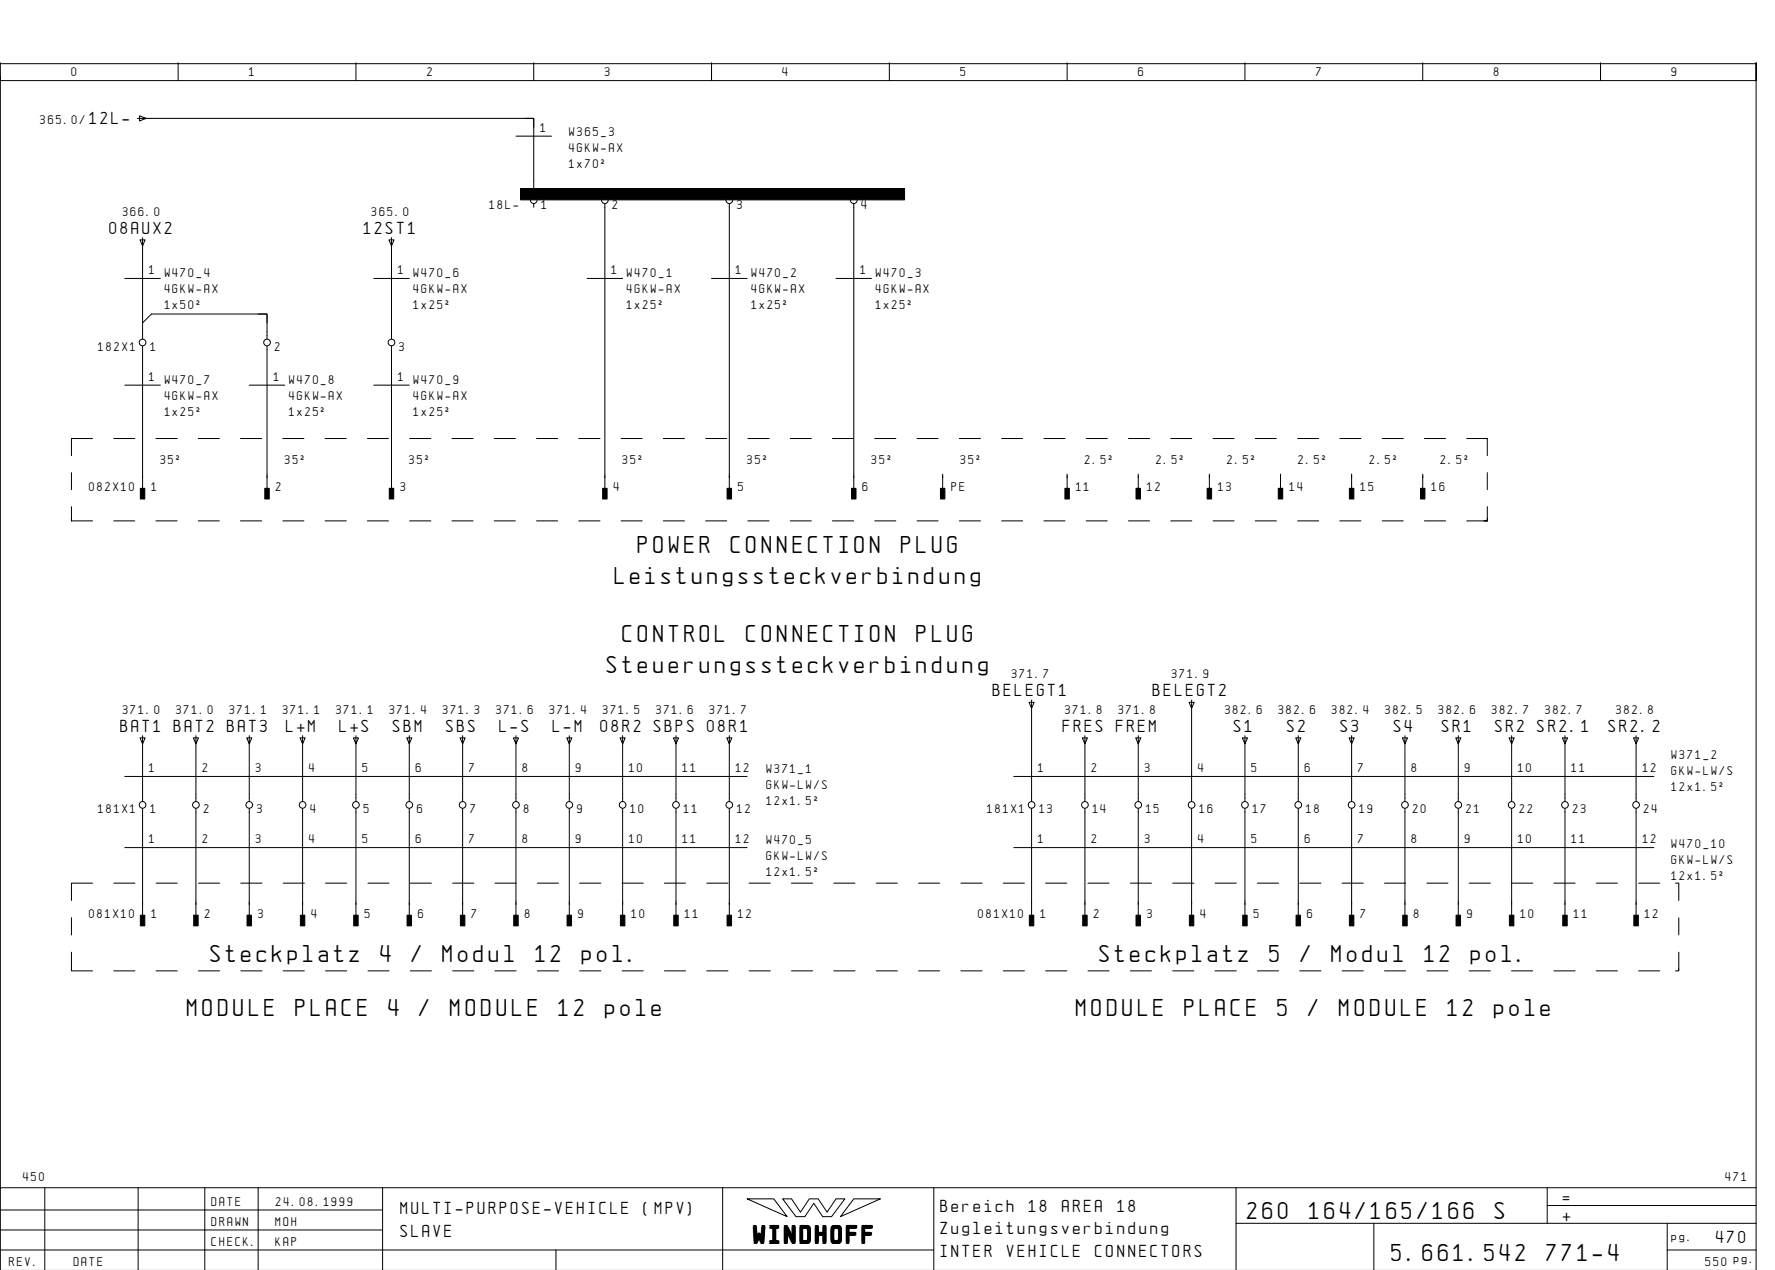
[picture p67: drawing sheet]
<svg xmlns="http://www.w3.org/2000/svg" width="399mm" height="286mm" viewBox="0 0 399 286" stroke-linecap="round" stroke-linejoin="round" font-family="sans-serif">
<defs><g id="words">
<g font-size="4.4">
<text x="143.5" y="124.4">POWER</text>
<text x="164.4" y="124.4">CONNECTION</text>
<text x="202.7" y="124.4">PLUG</text>
<text x="138.3" y="131.4">Leistungssteckverbindung</text>
<text x="140" y="144.4">CONTROL</text>
<text x="167.9" y="144.4">CONNECTION</text>
<text x="206.2" y="144.4">PLUG</text>
<text x="136.5" y="151.4">Steuerungssteckverbindung</text>
<text x="47.3" y="216.4">Steckplatz</text>
<text x="85.6" y="216.4">4</text>
<text x="92.6" y="216.4">/</text>
<text x="99.6" y="216.4">Modul</text>
<text x="120.5" y="216.4">12</text>
<text x="130.9" y="216.4">pol.</text>
<text x="247.3" y="216.4">Steckplatz</text>
<text x="285.6" y="216.4">5</text>
<text x="292.6" y="216.4">/</text>
<text x="299.6" y="216.4">Modul</text>
<text x="320.5" y="216.4">12</text>
<text x="330.9" y="216.4">pol.</text>
<text x="42.1" y="228.4">MODULE</text>
<text x="66.5" y="228.4">PLACE</text>
<text x="87.4" y="228.4">4</text>
<text x="94.3" y="228.4">/</text>
<text x="101.3" y="228.4">MODULE</text>
<text x="125.7" y="228.4">12</text>
<text x="136.1" y="228.4">pole</text>
<text x="242.1" y="228.4">MODULE</text>
<text x="266.5" y="228.4">PLACE</text>
<text x="287.4" y="228.4">5</text>
<text x="294.3" y="228.4">/</text>
<text x="301.3" y="228.4">MODULE</text>
<text x="325.7" y="228.4">12</text>
<text x="336.1" y="228.4">pole</text>
<text x="280.6" y="274.1">260</text>
<text x="294.5" y="274.1">164/165/166</text>
<text x="336.3" y="274.1">S</text>
<text x="169.5" y="279.3">WINDHOFF</text>
<text x="313.1" y="283.6">5.661.542</text>
<text x="347.9" y="283.6">771-4</text>
</g>
<g font-size="3.1">
<text x="20.1" y="27.9">12L-</text>
<text x="24.6" y="52.6">08AUX2</text>
<text x="81.9" y="52.6">12ST1</text>
<text x="223.4" y="156.6">BELEGT1</text>
<text x="259.4" y="156.6">BELEGT2</text>
<text x="27.1" y="164.6">BAT1 BAT2 BAT3</text>
<text x="64.3" y="164.6">L+M</text>
<text x="76.3" y="164.6">L+S</text>
<text x="88.3" y="164.6">SBM</text>
<text x="100.3" y="164.6">SBS</text>
<text x="112.3" y="164.6">L-S</text>
<text x="124.3" y="164.6">L-M</text>
<text x="135.1" y="164.6">08R2 SBPS 08R1</text>
<text x="239.1" y="164.6">FRES FREM</text>
<text x="277.6" y="164.6">S1</text>
<text x="289.6" y="164.6">S2</text>
<text x="301.6" y="164.6">S3</text>
<text x="313.6" y="164.6">S4</text>
<text x="324.3" y="164.6">SR1</text>
<text x="336.3" y="164.6">SR2 SR2.1</text>
<text x="361.9" y="164.6">SR2.2</text>
<text x="90.1" y="273.1">MULTI-PURPOSE-VEHICLE</text>
<text x="144.8" y="273.1">(MPV)</text>
<text x="211.6" y="272.6">Bereich</text>
<text x="231.5" y="272.6">18</text>
<text x="238.9" y="272.6">AREA</text>
<text x="251.4" y="272.6">18</text>
<text x="351.6" y="270.6">=</text>
<text x="351.6" y="274.6">+</text>
<text x="90.1" y="278.1">SLAVE</text>
<text x="211.6" y="277.6">Zugleitungsverbindung</text>
<text x="386.1" y="279.6">470</text>
<text x="211.6" y="282.6">INTER</text>
<text x="226.5" y="282.6">VEHICLE</text>
<text x="246.4" y="282.6">CONNECTORS</text>
</g>
<g font-size="2.3">
<text x="16.1" y="17.1">0</text>
<text x="56.1" y="17.1">1</text>
<text x="96.1" y="17.1">2</text>
<text x="136.1" y="17.1">3</text>
<text x="176.1" y="17.1">4</text>
<text x="216.1" y="17.1">5</text>
<text x="256.1" y="17.1">6</text>
<text x="296.1" y="17.1">7</text>
<text x="336.1" y="17.1">8</text>
<text x="376.1" y="17.1">9</text>
<text x="9" y="27.9">365.0/</text>
<text x="121.6" y="29.6">1</text>
<text x="128.1" y="30.6">W365_3</text>
<text x="128.1" y="34.2">4GKW-AX</text>
<text x="128.1" y="37.8">1x70˝</text>
<text x="110.1" y="46.9">18L-</text>
<text x="121.8" y="46.9">1</text>
<text x="137.8" y="46.9">2</text>
<text x="165.8" y="46.9">3</text>
<text x="193.8" y="46.9">4</text>
<text x="27.6" y="48.5">366.0</text>
<text x="83.6" y="48.5">365.0</text>
<text x="33.6" y="61.6">1</text>
<text x="37" y="62.4">W470_4</text>
<text x="37" y="66">4GKW-AX</text>
<text x="89.6" y="61.6">1</text>
<text x="93.1" y="62.4">W470_6</text>
<text x="93.1" y="66">4GKW-AX</text>
<text x="137.6" y="61.6">1</text>
<text x="141.1" y="62.4">W470_1</text>
<text x="141.1" y="66">4GKW-AX</text>
<text x="165.6" y="61.6">1</text>
<text x="169.1" y="62.4">W470_2</text>
<text x="169.1" y="66">4GKW-AX</text>
<text x="193.6" y="61.6">1</text>
<text x="197.1" y="62.4">W470_3</text>
<text x="197.1" y="66">4GKW-AX</text>
<text x="37" y="69.6">1x50˝</text>
<text x="93.1" y="69.6">1x25˝</text>
<text x="141.1" y="69.6">1x25˝</text>
<text x="169.1" y="69.6">1x25˝</text>
<text x="197.1" y="69.6">1x25˝</text>
<text x="22.1" y="78.9">182X1</text>
<text x="33.8" y="78.9">1</text>
<text x="61.8" y="78.9">2</text>
<text x="89.8" y="78.9">3</text>
<text x="33.6" y="85.6">1</text>
<text x="37" y="86.4">W470_7</text>
<text x="37" y="90">4GKW-AX</text>
<text x="61.6" y="85.6">1</text>
<text x="65.1" y="86.4">W470_8</text>
<text x="65.1" y="90">4GKW-AX</text>
<text x="89.6" y="85.6">1</text>
<text x="93.1" y="86.4">W470_9</text>
<text x="93.1" y="90">4GKW-AX</text>
<text x="37" y="93.6">1x25˝</text>
<text x="65.1" y="93.6">1x25˝</text>
<text x="93.1" y="93.6">1x25˝</text>
<text x="36.1" y="104.4">35˝</text>
<text x="64.1" y="104.4">35˝</text>
<text x="92.1" y="104.4">35˝</text>
<text x="140.1" y="104.4">35˝</text>
<text x="168.1" y="104.4">35˝</text>
<text x="196.1" y="104.4">35˝</text>
<text x="216.1" y="104.4">35˝</text>
<text x="244.1" y="104.4">2.5˝</text>
<text x="260.1" y="104.4">2.5˝</text>
<text x="276.1" y="104.4">2.5˝</text>
<text x="292.1" y="104.4">2.5˝</text>
<text x="308.1" y="104.4">2.5˝</text>
<text x="324.1" y="104.4">2.5˝</text>
<text x="20.1" y="110.5">082X10</text>
<text x="34.1" y="110.5">1</text>
<text x="62.1" y="110.5">2</text>
<text x="90.1" y="110.5">3</text>
<text x="138.1" y="110.5">4</text>
<text x="166.1" y="110.5">5</text>
<text x="194.1" y="110.5">6</text>
<text x="214.1" y="110.5">PE</text>
<text x="242.1" y="110.5">11</text>
<text x="258.1" y="110.5">12</text>
<text x="274.1" y="110.5">13</text>
<text x="290.1" y="110.5">14</text>
<text x="306.1" y="110.5">15</text>
<text x="322.1" y="110.5">16</text>
<text x="227.6" y="152.5">371.7</text>
<text x="263.6" y="152.5">371.9</text>
<text x="27.6" y="160.5">371.0</text>
<text x="39.6" y="160.5">371.0</text>
<text x="51.6" y="160.5">371.1</text>
<text x="63.6" y="160.5">371.1</text>
<text x="75.6" y="160.5">371.1</text>
<text x="87.6" y="160.5">371.4</text>
<text x="99.6" y="160.5">371.3</text>
<text x="111.6" y="160.5">371.6</text>
<text x="123.6" y="160.5">371.4</text>
<text x="135.6" y="160.5">371.5</text>
<text x="147.6" y="160.5">371.6</text>
<text x="159.6" y="160.5">371.7</text>
<text x="239.6" y="160.5">371.8</text>
<text x="251.6" y="160.5">371.8</text>
<text x="275.6" y="160.5">382.6</text>
<text x="287.6" y="160.5">382.6</text>
<text x="299.6" y="160.5">382.4</text>
<text x="311.6" y="160.5">382.5</text>
<text x="323.6" y="160.5">382.6</text>
<text x="335.6" y="160.5">382.7</text>
<text x="347.6" y="160.5">382.7</text>
<text x="363.6" y="160.5">382.8</text>
<text x="33.6" y="173.6">1</text>
<text x="45.6" y="173.6">2</text>
<text x="57.6" y="173.6">3</text>
<text x="69.6" y="173.6">4</text>
<text x="81.6" y="173.6">5</text>
<text x="93.6" y="173.6">6</text>
<text x="105.6" y="173.6">7</text>
<text x="117.6" y="173.6">8</text>
<text x="129.6" y="173.6">9</text>
<text x="141.6" y="173.6">10</text>
<text x="153.6" y="173.6">11</text>
<text x="165.6" y="173.6">12</text>
<text x="172.4" y="173.8">W371_1</text>
<text x="233.6" y="173.6">1</text>
<text x="245.6" y="173.6">2</text>
<text x="257.6" y="173.6">3</text>
<text x="269.6" y="173.6">4</text>
<text x="281.6" y="173.6">5</text>
<text x="293.6" y="173.6">6</text>
<text x="305.6" y="173.6">7</text>
<text x="317.6" y="173.6">8</text>
<text x="329.6" y="173.6">9</text>
<text x="341.6" y="173.6">10</text>
<text x="353.6" y="173.6">11</text>
<text x="369.6" y="173.6">12</text>
<text x="376.1" y="170.6">W371_2</text>
<text x="172.4" y="177.4">GKW-LW/S</text>
<text x="376.1" y="174.2">GKW-LW/S</text>
<text x="376.1" y="177.8">12x1.5˝</text>
<text x="22.1" y="182.9">181X1</text>
<text x="33.8" y="182.9">1</text>
<text x="45.8" y="182.9">2</text>
<text x="57.8" y="182.9">3</text>
<text x="69.8" y="182.9">4</text>
<text x="81.8" y="182.9">5</text>
<text x="93.8" y="182.9">6</text>
<text x="105.8" y="182.9">7</text>
<text x="117.8" y="182.9">8</text>
<text x="129.8" y="182.9">9</text>
<text x="141.8" y="182.9">10</text>
<text x="153.8" y="182.9">11</text>
<text x="165.8" y="182.9">12</text>
<text x="172.4" y="181">12x1.5˝</text>
<text x="222.1" y="182.9">181X1</text>
<text x="233.8" y="182.9">13</text>
<text x="245.8" y="182.9">14</text>
<text x="257.8" y="182.9">15</text>
<text x="269.8" y="182.9">16</text>
<text x="281.8" y="182.9">17</text>
<text x="293.8" y="182.9">18</text>
<text x="305.8" y="182.9">19</text>
<text x="317.8" y="182.9">20</text>
<text x="329.8" y="182.9">21</text>
<text x="341.8" y="182.9">22</text>
<text x="353.8" y="182.9">23</text>
<text x="369.8" y="182.9">24</text>
<text x="33.6" y="189.6">1</text>
<text x="45.6" y="189.6">2</text>
<text x="57.6" y="189.6">3</text>
<text x="69.6" y="189.6">4</text>
<text x="81.6" y="189.6">5</text>
<text x="93.6" y="189.6">6</text>
<text x="105.6" y="189.6">7</text>
<text x="117.6" y="189.6">8</text>
<text x="129.6" y="189.6">9</text>
<text x="141.6" y="189.6">10</text>
<text x="153.6" y="189.6">11</text>
<text x="165.6" y="189.6">12</text>
<text x="172.4" y="189.8">W470_5</text>
<text x="233.6" y="189.6">1</text>
<text x="245.6" y="189.6">2</text>
<text x="257.6" y="189.6">3</text>
<text x="269.6" y="189.6">4</text>
<text x="281.6" y="189.6">5</text>
<text x="293.6" y="189.6">6</text>
<text x="305.6" y="189.6">7</text>
<text x="317.6" y="189.6">8</text>
<text x="329.6" y="189.6">9</text>
<text x="341.6" y="189.6">10</text>
<text x="353.6" y="189.6">11</text>
<text x="369.6" y="189.6">12</text>
<text x="376.1" y="190.6">W470_10</text>
<text x="172.4" y="193.4">GKW-LW/S</text>
<text x="172.4" y="197">12x1.5˝</text>
<text x="376.1" y="194.2">GKW-LW/S</text>
<text x="376.1" y="197.8">12x1.5˝</text>
<text x="20.1" y="206.5">081X10</text>
<text x="34.1" y="206.5">1</text>
<text x="46.1" y="206.5">2</text>
<text x="58.1" y="206.5">3</text>
<text x="70.1" y="206.5">4</text>
<text x="82.1" y="206.5">5</text>
<text x="94.1" y="206.5">6</text>
<text x="106.1" y="206.5">7</text>
<text x="118.1" y="206.5">8</text>
<text x="130.1" y="206.5">9</text>
<text x="142.1" y="206.5">10</text>
<text x="154.1" y="206.5">11</text>
<text x="166.1" y="206.5">12</text>
<text x="220.1" y="206.5">081X10</text>
<text x="234.1" y="206.5">1</text>
<text x="246.1" y="206.5">2</text>
<text x="258.1" y="206.5">3</text>
<text x="270.1" y="206.5">4</text>
<text x="282.1" y="206.5">5</text>
<text x="294.1" y="206.5">6</text>
<text x="306.1" y="206.5">7</text>
<text x="318.1" y="206.5">8</text>
<text x="330.1" y="206.5">9</text>
<text x="342.1" y="206.5">10</text>
<text x="354.1" y="206.5">11</text>
<text x="370.1" y="206.5">12</text>
<text x="5.2" y="265.6">450</text>
<text x="388.2" y="265.6">471</text>
<text x="47.6" y="271.1">DATE</text>
<text x="47.6" y="275.6">DRAWN</text>
<text x="62" y="275.6">MOH</text>
<text x="62.1" y="271.1">24.08.1999</text>
<text x="47.6" y="280.1">CHECK.</text>
<text x="62" y="280.1">KAP</text>
<text x="376.1" y="279.1">pg.</text>
<text x="2.1" y="284.6">REV.</text>
<text x="16.6" y="284.6">DATE</text>
<text x="383.7" y="284.6">550 pg.</text>
</g>
</g></defs>
<g fill="none" stroke="#000" stroke-width=".22">
<path d="M.1 14.1v4h395v-4v271.6M.1 17.1v250M.1 14.3h395M40.1 14.1v4M80.1 14.1v4M120.1 14.1v4M160.1 14.1v4M200.1 14.1v4M240.1 14.1v4M280.1 14.1v4M320.1 14.1v4M360.1 14.1v4"/>
<path d="M30.9 26.6h1.9M31.4 26l1.5 .6-1.5 .6zM32.1 26.6h88v18l2-2h14v2l2-2h26v2l2-2h26v1.6M116.1 30.6h8M118.1 26.6h2v2M31.5 53.9h1.2l-.6 1.4zM32.1 53.4v19.2l2-2h26v5.6M87.5 53.9h1.2l-.6 1.4zM88.1 53.4v22.8M120.1 42.6v2M120.1 45.8v.8M136.1 45.8v64.4"/>
<path d="M136.1 42.6v2M164.1 45.8v64.4M164.1 42.6v2M190.1 42.6h2v2M192.1 45.8v64.4M28.1 62.6h8M32.1 77.8v32.4M32.1 72.6v3.6M58.1 70.6h2v2M60.1 77.8v32.4M84.1 62.6h8M88.1 77.8v32.4"/>
<path d="M132.1 62.6h8M160.1 62.6h8M188.1 62.6h8M20.8 98.6h-4.7v3.9M25.6 98.6h4.7M28.1 86.6h8M35.1 98.6h4.8M44.6 98.6h4.8M54.1 98.6h4.8M56.1 86.6h8M63.6 98.6h4.8M73.1 98.6h4.8"/>
<path d="M82.6 98.6h4.8M84.1 86.6h8M92.2 98.6h4.7M101.7 98.6h4.7M111.2 98.6h4.7M120.7 98.6h4.7M130.2 98.6h4.8M139.7 98.6h4.8M149.2 98.6h4.8M158.7 98.6h4.8M168.2 98.6h4.8M177.8 98.6h4.7"/>
<path d="M187.3 98.6h4.8M196.8 98.6h4.8M206.3 98.6h4.8M215.8 98.6h4.8M225.3 98.6h4.8M234.9 98.6h4.7M244.4 98.6h4.7M253.9 98.6h4.7M263.4 98.6h4.7M272.9 98.6h4.7M282.4 98.6h4.8M291.9 98.6h4.8"/>
<path d="M301.4 98.6h4.8M310.9 98.6h4.8M320.4 98.6h4.8M330 98.6h4.6h-.7M334.6 98.6v3.9M16.1 114v3.2v-.5M16.1 106.3v3.8M16.1 117.1h4.7M25.6 117.1h4.7M35.1 117.1h4.8M44.6 117.1h4.8M54.1 117.1h4.8"/>
<path d="M63.6 117.1h4.8M73.1 117.1h4.8M82.6 117.1h4.8M92.2 117.1h4.7M101.7 117.1h4.7M111.2 117.1h4.7M120.7 117.1h4.7M130.2 117.1h4.8M139.7 117.1h4.8M149.2 117.1h4.8M158.7 117.1h4.8M168.2 117.1h4.8"/>
<path d="M177.8 117.1h4.7M187.3 117.1h4.8M196.8 117.1h4.8M206.3 117.1h4.8M212.1 106.6v3.6M215.8 117.1h4.8M225.3 117.1h4.8M234.9 117.1h4.7M240.1 106.6v3.6M244.4 117.1h4.7M253.9 117.1h4.7M256.1 106.6v3.6"/>
<path d="M263.4 117.1h4.7M272.1 106.6v3.6M272.9 117.1h4.7M282.4 117.1h4.8M288.1 106.6v3.6M291.9 117.1h4.8M301.4 117.1h4.8M304.1 106.6v3.6M310.9 117.1h4.8M320.1 106.6v3.6M320.4 117.1h4.8M330 117.1h4.6h-.7"/>
<path d="M334.6 106.3v3.8M334.6 114v3.2v-.5M231.5 158h1.1l-.5 1.3zM232.1 157.4v22.8M267.5 158h1.2l-.6 1.3zM268.1 157.4v22.8M28.1 174.6h140M31.5 166h1.2l-.6 1.3zM32.1 165.4v14.8M43.5 166h1.1l-.5 1.3zM44.1 165.4v14.8M55.5 166h1.2l-.6 1.3z"/>
<path d="M56.1 165.4v14.8M67.5 166h1.1l-.5 1.3zM68.1 165.4v14.8M79.5 166h1.2l-.6 1.3zM80.1 165.4v14.8M91.5 166h1.1l-.5 1.3zM92.1 165.4v14.8M103.5 166h1.2l-.6 1.3zM104.1 165.4v14.8M115.5 166h1.1l-.5 1.3zM116.1 165.4v14.8M127.5 166h1.2l-.6 1.3z"/>
<path d="M128.1 165.4v14.8M139.5 166h1.1l-.5 1.3zM140.1 165.4v14.8M151.5 166h1.2l-.6 1.3zM152.1 165.4v14.8M163.5 166h1.1l-.5 1.3zM164.1 165.4v14.8M228.1 174.6h144M243.5 166h1.2l-.6 1.3zM244.1 165.4v14.8M255.5 166h1.1l-.5 1.3zM256.1 165.4v14.8"/>
<path d="M279.5 166h1.1l-.5 1.3zM280.1 165.4v14.8M291.5 166h1.2l-.6 1.3zM292.1 165.4v14.8M303.5 166h1.2l-.6 1.3zM304.1 165.4v14.8M315.5 166h1.2l-.6 1.3zM316.1 165.4v14.8M327.5 166h1.2l-.6 1.3zM328.1 165.4v14.8M339.5 166h1.2l-.6 1.3zM340.1 165.4v14.8"/>
<path d="M351.5 166h1.2l-.6 1.3zM352.1 165.4v14.8M367.5 166h1.2l-.6 1.3zM368.1 165.4v14.8M20.8 198.6h-4.7v3.9M25.6 198.6h4.8M28.1 190.6h140M32.1 181.8v24.4M35.1 198.6h4.8M44.1 181.8v24.4M44.7 198.6h4.7M54.2 198.6h4.7"/>
<path d="M56.1 181.8v24.4M63.7 198.6h4.8M68.1 181.8v24.4M73.2 198.6h4.8M80.1 181.8v24.4M82.8 198.6h4.7M92.1 181.8v24.4M92.3 198.6h4.7M101.8 198.6h4.8M104.1 181.8v24.4M111.4 198.6h4.7M116.1 181.8v24.4"/>
<path d="M120.9 198.6h4.7M128.1 181.8v24.4M130.4 198.6h4.8M140 198.6h4.7M140.1 181.8v24.4M149.5 198.6h4.7M152.1 181.8v24.4M159 198.6h4.8M164.1 181.8v24.4M168.5 198.6h4.8M178.1 198.6h4.7M187.6 198.6h4.7"/>
<path d="M197.1 198.6h4.8M206.6 198.6h4.8M216.2 198.6h4.8M225.7 198.6h4.8M228.1 190.6h144M232.1 181.8v24.4M235.2 198.6h4.8M244.1 181.8v24.4M244.7 198.6h4.8M254.3 198.6h4.8M256.1 181.8v24.4M263.8 198.6h4.8"/>
<path d="M268.1 181.8v24.4M273.3 198.6h4.8M280.1 181.8v24.4M282.9 198.6h4.8M292.1 181.8v24.4M292.4 198.6h4.8M301.9 198.6h4.8M304.1 181.8v24.4M311.5 198.6h4.7M316.1 181.8v24.4M321 198.6h4.8M328.1 181.8v24.4"/>
<path d="M330.5 198.6h4.8M340 198.6h4.8M340.1 181.8v24.4M349.6 198.6h4.8M352.1 181.8v24.4M359.1 198.6h4.8M368.1 181.8v24.4M368.6 198.6h4.8M376.9 198.6h.8v3.9M16.1 217.9v.4h4.7M16.1 206.4v3.9M16.1 214.2v3.8"/>
<path d="M25.6 218.3h4.8M35.1 218.3h4.8M44.7 218.3h4.7M54.2 218.3h4.7M63.7 218.3h4.8M73.2 218.3h4.8M82.8 218.3h4.7M92.3 218.3h4.7M101.8 218.3h4.8M111.4 218.3h4.7M120.9 218.3h4.7M130.4 218.3h4.8"/>
<path d="M140 218.3h4.7M149.5 218.3h4.7M159 218.3h4.8M168.5 218.3h4.8M178.1 218.3h4.7M187.6 218.3h4.7M197.1 218.3h4.8M206.6 218.3h4.8M216.2 218.3h4.8M225.7 218.3h4.8M235.2 218.3h4.8M244.7 218.3h4.8"/>
<path d="M254.3 218.3h4.8M263.8 218.3h4.8M273.3 218.3h4.8M282.9 218.3h4.8M292.4 218.3h4.8M301.9 218.3h4.8M311.5 218.3h4.7M321 218.3h4.8M330.5 218.3h4.8M340 218.3h4.8M349.6 218.3h4.8M359.1 218.3h4.8"/>
<path d="M368.6 218.3h4.8M377.7 214.2v4.1h-.8M377.7 206.4v3.9M10.1 267.1v18.5M31.1 267.1v18.5M46.1 267.1v18.6M58.1 267.1v18.6M86.1 272.1h-86M86.1 276.6h-86M86.1 267.1v18.6M162.6 267.1v18.6M168.1 269.6h6l3 4z"/>
<path d="M176.1 269.6h2l2 3 2-3h2l2 3 2-3h2l-3 4h-2l-2-3-2 3h-2zM192.1 269.6h6l-9 4zM210.1 267.1v18.6M278.1 275.1h117M278.1 267.1v18.6M309.1 275.1v10.6M348.1 271.1h47M348.1 267.1v8M375.1 275.1v10.6M395.1 267.1h-395v18.6M125.1 281.1v4.6M210.1 281.1h-210"/>
<path d="M375.1 281.1h20"/>
<circle cx="120.1" cy="45" r=".75"/>
<circle cx="136.1" cy="45" r=".75"/>
<circle cx="164.1" cy="45" r=".75"/>
<circle cx="192.1" cy="45" r=".75"/>
<circle cx="32.1" cy="77" r=".75"/>
<circle cx="60.1" cy="77" r=".75"/>
<circle cx="88.1" cy="77" r=".75"/>
<circle cx="32.1" cy="181" r=".75"/>
<circle cx="44.1" cy="181" r=".75"/>
<circle cx="56.1" cy="181" r=".75"/>
<circle cx="68.1" cy="181" r=".75"/>
<circle cx="80.1" cy="181" r=".75"/>
<circle cx="92.1" cy="181" r=".75"/>
<circle cx="104.1" cy="181" r=".75"/>
<circle cx="116.1" cy="181" r=".75"/>
<circle cx="128.1" cy="181" r=".75"/>
<circle cx="140.1" cy="181" r=".75"/>
<circle cx="152.1" cy="181" r=".75"/>
<circle cx="164.1" cy="181" r=".75"/>
<circle cx="232.1" cy="181" r=".75"/>
<circle cx="244.1" cy="181" r=".75"/>
<circle cx="256.1" cy="181" r=".75"/>
<circle cx="268.1" cy="181" r=".75"/>
<circle cx="280.1" cy="181" r=".75"/>
<circle cx="292.1" cy="181" r=".75"/>
<circle cx="304.1" cy="181" r=".75"/>
<circle cx="316.1" cy="181" r=".75"/>
<circle cx="328.1" cy="181" r=".75"/>
<circle cx="340.1" cy="181" r=".75"/>
<circle cx="352.1" cy="181" r=".75"/>
<circle cx="368.1" cy="181" r=".75"/>
</g>
<g fill="#000" stroke="#000" stroke-width=".22">
<path d="M117.1 42.4h86.4v2.5h-86.4zM31.6 109.8h1v2.4h-1zM59.6 109.8h1v2.4h-1zM87.6 109.8h1v2.4h-1zM135.6 109.8h1v2.4h-1zM163.6 109.8h1v2.4h-1zM191.6 109.8h1v2.4h-1zM211.6 109.8h1v2.4h-1zM239.6 109.8h1v2.4h-1zM255.6 109.8h1v2.4h-1zM271.6 109.8h1v2.4h-1zM287.6 109.8h1v2.4h-1z"/>
<path d="M303.6 109.8h1v2.4h-1zM319.6 109.8h1v2.4h-1zM31.6 205.8h1v2.4h-1zM43.6 205.8h1v2.4h-1zM55.6 205.8h1v2.4h-1zM67.6 205.8h1v2.4h-1zM79.6 205.8h1v2.4h-1zM91.6 205.8h1v2.4h-1zM103.6 205.8h1v2.4h-1zM115.6 205.8h1v2.4h-1zM127.6 205.8h1v2.4h-1zM139.6 205.8h1v2.4h-1z"/>
<path d="M151.6 205.8h1v2.4h-1zM163.6 205.8h1v2.4h-1zM231.6 205.8h1v2.4h-1zM243.6 205.8h1v2.4h-1zM255.6 205.8h1v2.4h-1zM267.6 205.8h1v2.4h-1zM279.6 205.8h1v2.4h-1zM291.6 205.8h1v2.4h-1zM303.6 205.8h1v2.4h-1zM315.6 205.8h1v2.4h-1zM327.6 205.8h1v2.4h-1zM339.6 205.8h1v2.4h-1z"/>
<path d="M351.6 205.8h1v2.4h-1zM367.6 205.8h1v2.4h-1z"/>
</g>
<use href="#words"/>
</svg>
